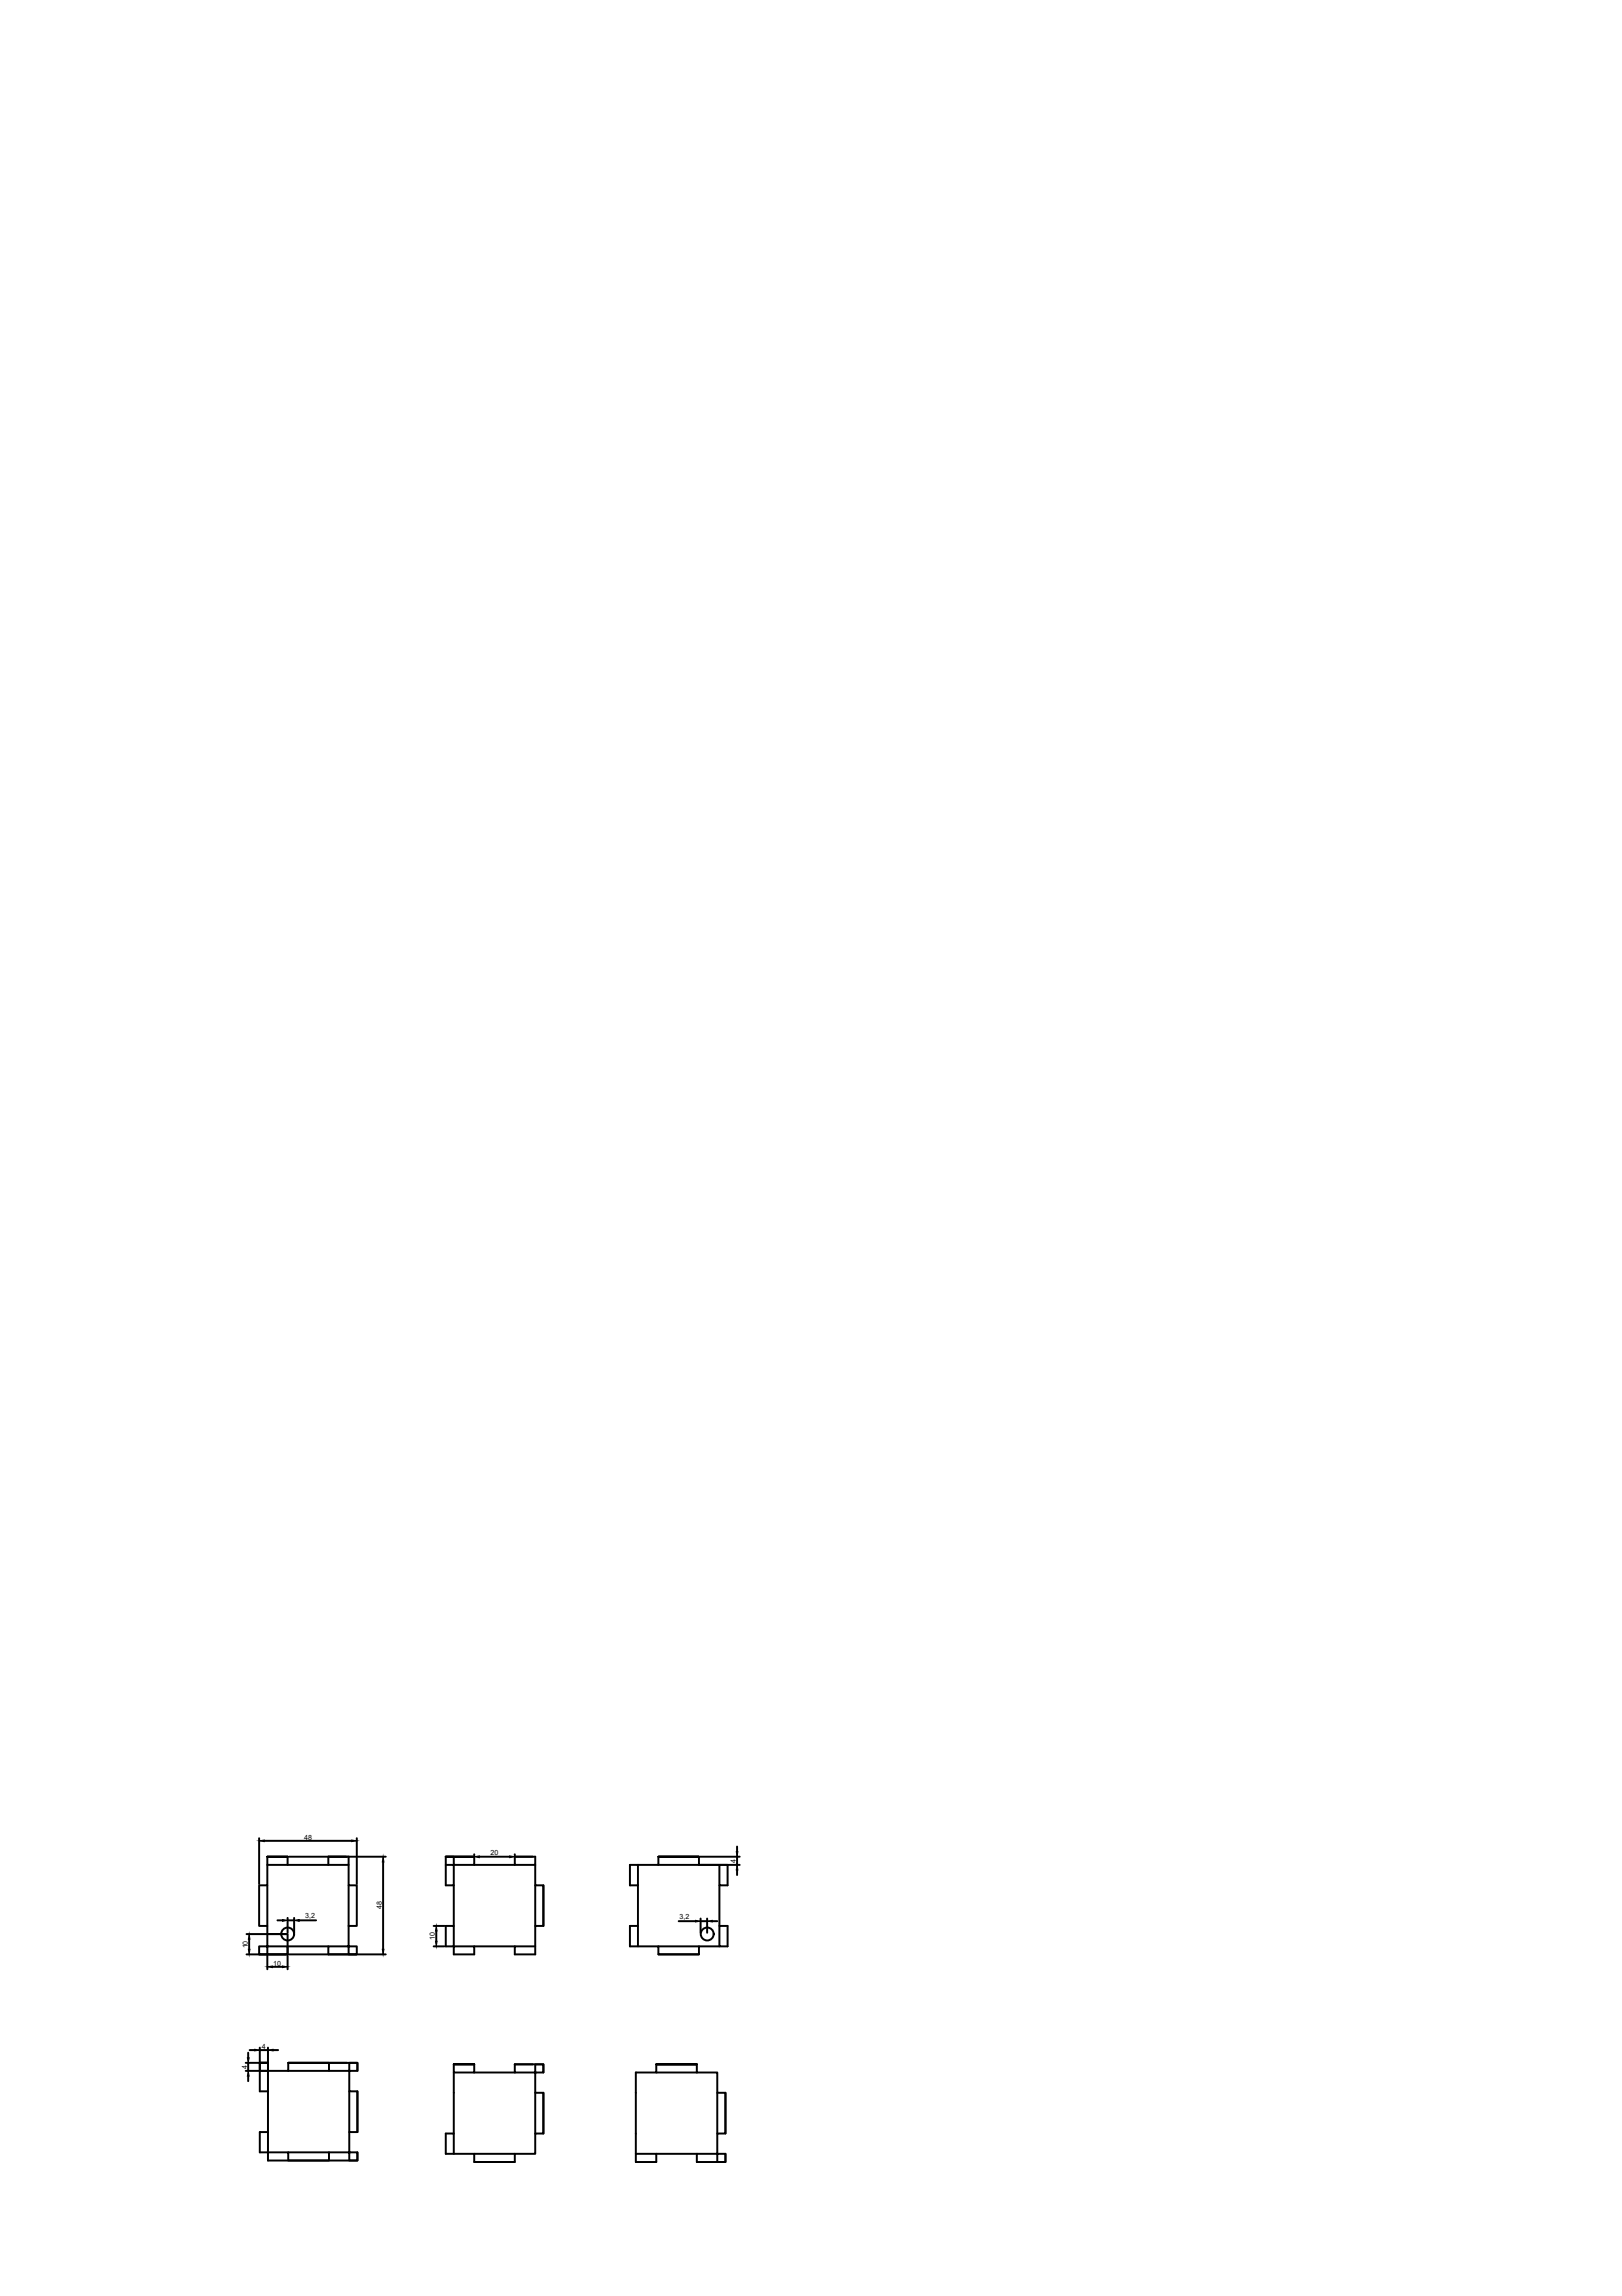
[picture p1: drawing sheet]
<svg xmlns="http://www.w3.org/2000/svg" width="210mm" height="297mm" viewBox="0 0 210 297" stroke-linecap="round" stroke-linejoin="round" font-family="sans-serif">
<defs><g id="words">
<g font-size=".9">
<text x="39.4" y="238">48</text>
<text x="63.5" y="240">20</text>
<text x="95.2" y="241" transform="rotate(-90 95.2 241)">4</text>
<text x="39.5" y="248.1">3,2</text>
<text x="49.4" y="247" transform="rotate(-90 49.4 247)">48</text>
<text x="56.3" y="251" transform="rotate(-90 56.3 251)">10</text>
<text x="88" y="248.2">3,2</text>
<text x="32.1" y="252.1" transform="rotate(-90 32.1 252.1)">10</text>
<text x="35.4" y="254.3">10</text>
<text x="32" y="267.6" transform="rotate(-90 32 267.6)">4</text>
<text x="33.9" y="265.1">4</text>
</g>
</g></defs>
<!-- layer: 0 -->
<g fill="none" stroke="#000" stroke-width=".25">
<path d="M33.5 237.8v5.9M34.2 238.2h11.3M46.2 237.8v5.9M61.4 239.9v.2M66.6 239.9v.2M95.4 238.9v.7M31.9 250.2h5.1M32.2 250.9v1.3M34.6 240.2v1.1h2.6v-1.1M34.6 241.3v2.6h-1.1v5.3h1.1v2.6h-1.1v1h1.1v-1h2.6v1h-5.3M34.6 250.2h2.6v2.6h-2.6M34.6 243.9v5.3"/>
<path d="M34.6 253v1.8M35.2 254.5h1.4M35.9 248.4h.7M37.2 240.2h-2.6h2.6M37.2 241.3h5.3M37.2 251.8h5.3M37.2 248.1v1.9M37.2 253v1.8M37.2 248.4h.9M37.4 252.8h12.5M37.4 240.2h12.5M38.1 248.1v1.9"/>
<path d="M38.7 248.4h2.2M42.5 240.2v1.1h2.6v-1.1M45.1 241.3v2.6h1.1v5.3h-1.1v2.6h1.1v1h-1.1v-1h-2.6v1M45.1 243.9v5.3M49.6 240.9v11.3M56.1 251.8h1.4M56.1 249.2h1.4M56.5 249.8v1.3M57.7 249.2h1v2.6h-1zM58.7 251.8h2.7v1h-2.7zM58.7 243.9v5.3M61.4 240.2h-3.7h3.7"/>
<path d="M61.4 240.2v1.1h-2.7v-1.1h-1v3.7h1v-2.6h-1M61.4 241.3h5.2M61.4 251.8h5.2M62 240.2h4M66.6 240.2h2.7v1.1h-2.7zM69.3 241.3v2.6h1v5.3h-1v3.6h-2.7v-1h2.7M69.3 243.9v5.3M70.3 243.9v5.3M81.5 241.3h1.1v2.6h-1.1zM82.6 241.3h2.6v-1.1h5.3v1.1h3.7v2.6h-1.1v-2.6M82.6 251.8v-2.6h-1.1v2.6h3.7v1h5.3v-1h2.6M82.6 243.9v5.3"/>
<path d="M85.2 252.8h5.3M85.2 241.3h5.3M85.2 251.8h5.3M87.8 248.5h2.2M90.5 240.2h-5.3h5.3M90.6 240.2h5.1M90.6 241.3h5.1M90.7 248.2v1.8M90.7 248.5h.8M91.5 248.2v1.8M92.2 248.5h.6M93.1 249.2h1.1v2.6h-1.1z"/>
<path d="M93.1 243.9v5.3M95.4 240.2v1.1M95.4 241.9v.7M31.8 266.9h2.7M31.8 267.9h2.7M32.1 265.6v.6M32.1 266.9v1M32.1 268.6v.6M32.3 265.2h.7M33.6 266.9h1.1v1h2.6v-1h5.3v1h2.6v-1h1.1v1h-1.1v2.7h1.1v5.2h-1.1v2.7h1.1v1h-1.1v-1h-2.6v1h-5.3v-1h-2.6v1h11.6v-1M33.6 275.8h1.1v2.7h-1.1zM33.6 264.9v5.7h1.1v-2.7h-1.1"/>
<path d="M33.6 265.2h1.1M34.7 266.9h-1.1h1.1M34.7 264.9v2.9M34.7 270.6v5.2M35.3 265.2h.7M37.3 267.9h5.3M37.3 278.5h5.3M44.9 266.9h-7.6h9v1M45.2 270.6v5.2M46.3 270.6v5.2M58.7 267.1v1h2.7v-1M58.7 268.1v7.9"/>
<path d="M61.4 267.1h-2.7h2.7M61.4 279.7h5.2M61.4 268.1h5.2M61.4 278.6h5.2M66.6 267.1h3.7v1M66.6 267.1v1h2.7v-1h1v1h-1v2.6h1v5.3h-1v2.6h-2.7v1.1h-5.2v-1.1h-3.7v-2.6h1v2.6M66.6 267.1h2.3M69.3 270.7v5.3M70.3 270.7v5.3M82.3 278.6v-10.5h2.6v-1h5.3v1h2.6v2.6h1.1v5.3h-1.1v2.6h1.1v1.1h-1.1v-1.1h-2.6v1.1h3.7v-1.1M82.3 278.6h2.6v1.1h-2.6zM84.9 268.1h5.3"/>
<path d="M84.9 278.6h5.3M90.2 267.1h-5.3h5.3M92.8 270.7v5.3M93.9 270.7v5.3"/>
<circle cx="37.2" cy="250.2" r=".84"/>
<circle cx="91.5" cy="250.2" r=".84"/>
</g>
<g fill="#000" stroke="#000" stroke-width=".13">
<path d="M33.5 238.2l.7-.2v.3zM45.5 238l.7 .2-.7 .1zM95.3 239.6h.2l-.1 .6zM32.1 252.2h.2l-.1 .6zM32.2 250.2l.1 .7h-.2zM34.6 254.5l.6-.2v.3zM36.6 248.3l.6 .1-.6 .2zM36.6 254.3l.6 .2-.6 .1zM38.1 248.4l.6-.1v.3zM49.6 240.2l.1 .7h-.2zM49.5 252.2h.2l-.1 .6zM56.5 249.2l.1 .6h-.2z"/>
<path d="M56.4 251.1h.2l-.1 .7zM61.4 240.2l.6-.1v.2zM66 240.1l.6 .1-.6 .1zM90 248.4l.7 .1-.7 .2zM91.5 248.5l.7-.1v.3zM95.4 241.3l.1 .6h-.2zM32.1 267.9l.1 .7h-.2zM32 266.2h.2l-.1 .7zM33 265.1l.6 .1-.6 .1zM34.7 265.2l.6-.1v.2z"/>
</g>
<use href="#words"/>
</svg>
